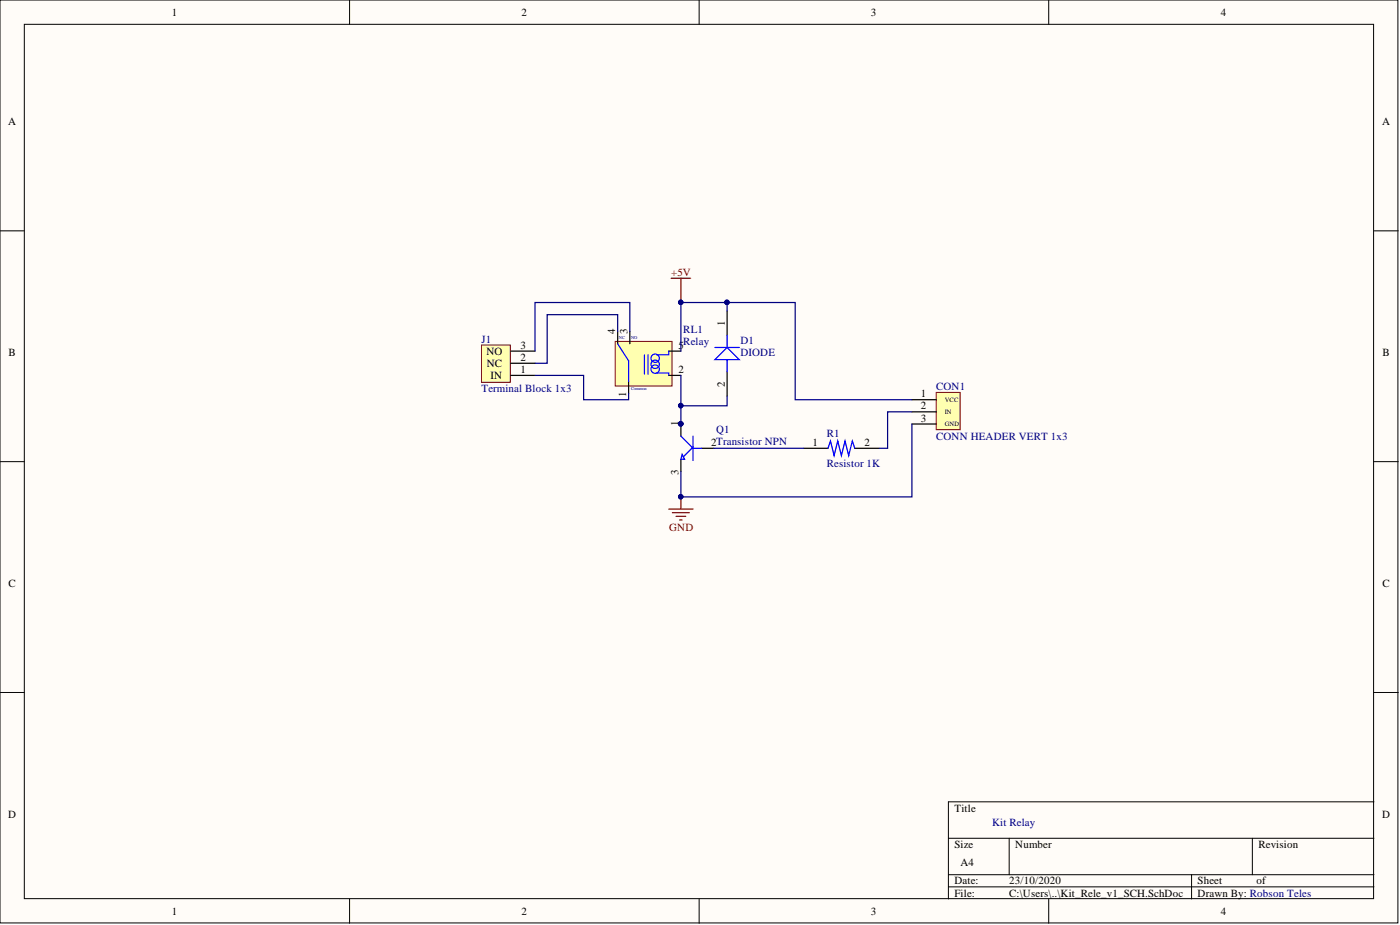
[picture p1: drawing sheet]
<svg xmlns="http://www.w3.org/2000/svg" width="292mm" height="193mm" viewBox="0 0 292 193" stroke-linecap="round" stroke-linejoin="round" font-family="sans-serif">
<defs><g id="words">
<g font-size="2.3">
<text x="35.9" y="3.3">1</text>
<text x="108.8" y="3.3">2</text>
<text x="181.7" y="3.3">3</text>
<text x="254.7" y="3.3">4</text>
<text x="1.7" y="26.1">A</text>
<text x="288.4" y="26.1">A</text>
<text x="128.4" y="69.7" transform="rotate(-90 128.4 69.7)">4</text>
<text x="130.9" y="69.7" transform="rotate(-90 130.9 69.7)">3</text>
<text x="151.2" y="67.9" transform="rotate(-90 151.2 67.9)">1</text>
<text x="1.8" y="74.3">B</text>
<text x="101.5" y="74">NO</text>
<text x="101.6" y="76.5">NC</text>
<text x="108.6" y="77.8">1</text>
<text x="108.6" y="75.3">2</text>
<text x="108.6" y="72.7">3</text>
<text x="141.6" y="72.7">5</text>
<text x="141.6" y="77.8">2</text>
<text x="288.4" y="74.3">B</text>
<text x="102.3" y="79.1">IN</text>
<text x="130.6" y="82.8" transform="rotate(-90 130.6 82.8)">1</text>
<text x="151.2" y="80.8" transform="rotate(-90 151.2 80.8)">2</text>
<text x="192.1" y="82.9">1</text>
<text x="141.6" y="89" transform="rotate(-90 141.6 89)">1</text>
<text x="192.1" y="85.4">2</text>
<text x="192.1" y="87.9">3</text>
<text x="148.4" y="93">2Transistor NPN</text>
<text x="169.5" y="93">1</text>
<text x="180.4" y="93">2</text>
<text x="141.6" y="99" transform="rotate(-90 141.6 99)">3</text>
<text x="1.8" y="122.4">C</text>
<text x="288.4" y="122.4">C</text>
<text x="1.7" y="170.6">D</text>
<text x="199.1" y="169.3">Title</text>
<text x="288.4" y="170.6">D</text>
<text x="199.1" y="176.9">Size</text>
<text x="211.8" y="176.9">Number</text>
<text x="262.6" y="176.9">Revision</text>
<text x="199.1" y="184.5">Date:</text>
<text x="200.4" y="180.7">A4</text>
<text x="210.6" y="184.5">23/10/2020</text>
<text x="249.9" y="184.5">Sheet</text>
<text x="262.2" y="184.5">of</text>
<text x="35.9" y="190.8">1</text>
<text x="108.8" y="190.8">2</text>
<text x="181.7" y="190.8">3</text>
<text x="199.1" y="187">File:</text>
<text x="210.6" y="187">C:\Users\..\Kit_Rele_v1_SCH.SchDoc</text>
<text x="249.9" y="187">Drawn By: Robson Teles</text>
<text x="254.7" y="190.8">4</text>
</g>
<g font-size="2.3" fill="#800000">
<text x="140" y="57.5">+5V</text>
<text x="139.6" y="110.8">GND</text>
</g>
<g font-size="2.3" fill="#000080">
<text x="100.5" y="71.5">J1</text>
<text x="142.6" y="69.4">RL1</text>
<text x="142.6" y="72">Relay</text>
<text x="154.5" y="71.7">D1</text>
<text x="154.5" y="74.3">DIODE</text>
<text x="100.5" y="81.9">Terminal Block 1x3</text>
<text x="195.3" y="81.4">CON1</text>
<text x="149.4" y="90.2">Q1</text>
<text x="172.5" y="91.2">R1</text>
<text x="195.3" y="91.7">CONN HEADER VERT 1x3</text>
<text x="172.5" y="97.3">Resistor 1K</text>
<text x="207" y="172.3">Kit Relay</text>
</g>
<g font-size="1.4">
<text x="197.1" y="83.8">VCC</text>
<text x="197.1" y="86.3">IN</text>
<text x="197.1" y="88.9">GND</text>
</g>
<g font-size=".9" fill="#000080">
<text x="129.1" y="70.8">NC</text>
<text x="131.7" y="70.8">NO</text>
<text x="131.7" y="81.4">Common</text>
</g>
</g></defs>
<g fill="#fffcf8" stroke="#000" stroke-width=".21">
<path d="M0 0h291.7v192.5h-291.7z"/>
<path d="M5.1 5.1h281.5v182.4h-281.5z"/>
</g>
<g fill="none" stroke="#000" stroke-width=".21">
<path d="M72.9 0v5.1M145.9 0v5.1M218.8 0v5.1M0 48.2h5.1M286.7 48.2h5M0 96.3h5.1M286.7 96.3h5M0 144.5h5.1M286.7 144.5h5M197.9 174.9h88.8M210.6 174.9v7.6M261.3 174.9v7.6"/>
<path d="M286.7 167.3h-88.8v20.2M72.9 187.5v5.1M145.9 187.5v5.1M197.9 182.5h88.8M197.9 185h88.8M218.8 187.5v5.1M248.6 182.5v5"/>
</g>
<path d="M100.5 72h6v7.8h-6z" fill="#ffffb0" stroke="#800000" stroke-width=".21"/>
<path d="M106.5 78.3h5.1M106.5 75.8h5.1M106.5 73.2h5.1" fill="none" stroke="#000" stroke-width=".25"/>
<path d="M195.3 81.9h5v7.7h-5z" fill="#ffffb0" stroke="#800000" stroke-width=".21"/>
<path d="M151.7 64.9v5.1M151.7 77.6v5M142.1 88.5v2.5M142.1 95.8v2.5M146.4 93.5h2.5M190.3 83.4h5M190.3 85.9h5M190.3 88.5h5" fill="none" stroke="#000" stroke-width=".25"/>
<path d="M149.2 72.5h5M151.7 75h2.5l-2.5-2.5-2.5 2.5h2.5v2.6M151.7 70v2.5M142.1 91l2.5 2.5h1.8M142.3 94.8l.5 1h-.7zM144.6 91v5.1M144.6 93.3l-2 2" fill="none" stroke="#00f" stroke-width=".25"/>
<circle cx="142" cy="88.4" r=".47" fill="#000080" stroke="#000080" stroke-width=".21"/>
<path d="M128.4 71.2h11.8v9.3h-11.8z" fill="#ffffb0" stroke="#800000" stroke-width=".21"/>
<path d="M128.9 69.2v2.5M131.2 79.6v2.5M131.4 69.2v2.5M139.5 73.2h2.6M139.5 78.3h2.6M167.7 93.5h5.1M178.3 93.5h5.1" fill="none" stroke="#000" stroke-width=".25"/>
<g fill="none" stroke="#00f" stroke-width=".25">
<path d="M128.9 71.7l2.3 3.6v4.3M134.5 74v4.1M135.2 74v4.1M137 77.8h2.5v.5M139.5 73.2v.8h-2.5M172.8 93.5l.5-1.5 .7 3 .8-3 .8 3 .7-3 .8 3 .7-3 .5 1.5"/>
<circle cx="136.7" cy="74.7" r=".87"/>
<circle cx="136.7" cy="77" r=".87"/>
<circle cx="136.7" cy="76" r=".87"/>
</g>
<path d="M140 58h4.1M142.1 58v5.1M139.5 106.2h5.1M140.3 107h3.5M141 107.7h2.1M141.8 108.5h.5M142.1 103.7v2.5" fill="none" stroke="#800000" stroke-width=".25"/>
<g fill="#000080" stroke="#000080" stroke-width=".21">
<circle cx="142" cy="103.6" r=".47"/>
<circle cx="142" cy="63.1" r=".47"/>
<circle cx="142" cy="88.4" r=".47"/>
<circle cx="142" cy="84.6" r=".47"/>
<circle cx="151.7" cy="63.1" r=".47"/>
</g>
<path d="M111.6 78.3h10.2v5.1h9.4v-1.3M128.9 69.2v-3.6h-14.7v10.2h-2.6M131.4 69.2v-6.1h-19.8v10.1M142.1 78.3v10.4M151.7 64.9v-1.8h-9.6v10.1M151.7 63.1h14.2v20.3h24.4M148.9 93.5h18.8M151.7 82.6v2.1h-9.6M190.3 88.5v15.2h-48.2v-5.4M190.3 85.9h-5.1v7.6h-1.8" fill="none" stroke="#000080" stroke-width=".25"/>
<use href="#words"/>
</svg>
